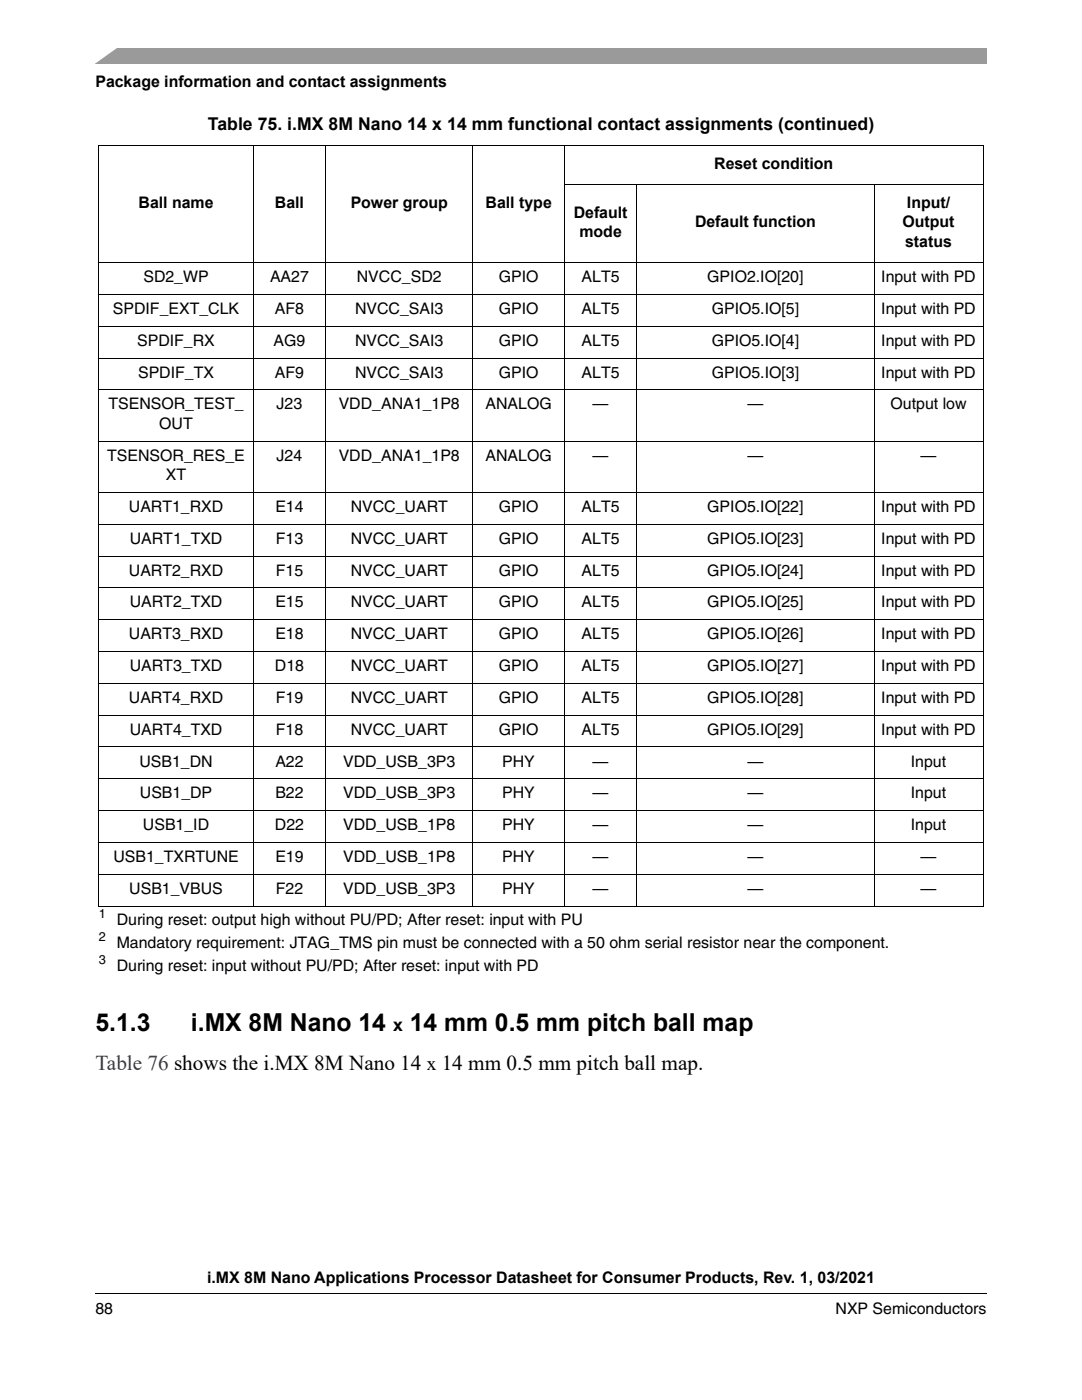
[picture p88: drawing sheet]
<svg xmlns="http://www.w3.org/2000/svg" width="216mm" height="279mm" viewBox="0 0 216 279" stroke-linecap="round" stroke-linejoin="round" font-family="sans-serif">
<defs><g id="words">
<g font-size="4.9">
<text x="19" y="205.8">5.1.3</text>
<text x="38.1" y="205.8">i.MX 8M Nano 14</text>
<text x="81.7" y="205.8">14 mm 0.5 mm pitch ball map</text>
</g>
<text font-size="4.2" fill="#0000c2" x="19" y="213.5">Table 76 shows the i.MX 8M Nano 14 x 14 mm 0.5 mm pitch ball map.</text>
<g font-size="3.5">
<text x="41.5" y="25.8">Table 75. i.MX 8M Nano 14 x 14 mm functional contact assignments (continued)</text>
<text x="78.4" y="205.8">x</text>
</g>
<g font-size="3.2">
<text x="19" y="17.4">Package information and contact assignments</text>
<text x="142.5" y="33.7">Reset condition</text>
<text x="27.6" y="41.5">Ball name</text>
<text x="54.8" y="41.5">Ball</text>
<text x="70" y="41.5">Power group</text>
<text x="96.9" y="41.5">Ball type</text>
<text x="181" y="41.5">Input/</text>
<text x="114.5" y="43.4">Default</text>
<text x="115.6" y="47.3">mode</text>
<text x="138.7" y="45.4">Default function</text>
<text x="180.1" y="45.4">Output</text>
<text x="180.6" y="49.2">status</text>
<text x="28.6" y="56.3">SD2_WP</text>
<text x="53.9" y="56.3">AA27</text>
<text x="71.2" y="56.3">NVCC_SD2</text>
<text x="99.5" y="56.3">GPIO</text>
<text x="116.1" y="56.3">ALT5</text>
<text x="141.1" y="56.3">GPIO2.IO[20]</text>
<text x="175.9" y="56.3">Input with PD</text>
<text x="22.5" y="62.7">SPDIF_EXT_CLK</text>
<text x="54.8" y="62.7">AF8</text>
<text x="70.8" y="62.7">NVCC_SAI3</text>
<text x="99.5" y="62.7">GPIO</text>
<text x="116.1" y="62.7">ALT5</text>
<text x="142" y="62.7">GPIO5.IO[5]</text>
<text x="175.9" y="62.7">Input with PD</text>
<text x="27.4" y="69">SPDIF_RX</text>
<text x="54.6" y="69">AG9</text>
<text x="70.8" y="69">NVCC_SAI3</text>
<text x="99.5" y="69">GPIO</text>
<text x="116.1" y="69">ALT5</text>
<text x="142" y="69">GPIO5.IO[4]</text>
<text x="175.9" y="69">Input with PD</text>
<text x="27.6" y="75.4">SPDIF_TX</text>
<text x="54.8" y="75.4">AF9</text>
<text x="70.8" y="75.4">NVCC_SAI3</text>
<text x="99.5" y="75.4">GPIO</text>
<text x="116.1" y="75.4">ALT5</text>
<text x="142" y="75.4">GPIO5.IO[3]</text>
<text x="175.9" y="75.4">Input with PD</text>
<text x="21.7" y="81.7">TSENSOR_TEST_</text>
<text x="55.2" y="81.7">J23</text>
<text x="67.6" y="81.7">VDD_ANA1_1P8</text>
<text x="96.9" y="81.7">ANALOG</text>
<text x="118.3" y="81.7">—</text>
<text x="149.2" y="81.7">—</text>
<text x="177.7" y="81.7">Output low</text>
<text x="31.8" y="85.6">OUT</text>
<text x="21.4" y="91.9">TSENSOR_RES_E</text>
<text x="33.1" y="95.8">XT</text>
<text x="55.2" y="91.9">J24</text>
<text x="67.6" y="91.9">VDD_ANA1_1P8</text>
<text x="96.9" y="91.9">ANALOG</text>
<text x="118.3" y="91.9">—</text>
<text x="149.2" y="91.9">—</text>
<text x="183.7" y="91.9">—</text>
<text x="25.7" y="102.2">UART1_RXD</text>
<text x="54.9" y="102.2">E14</text>
<text x="70" y="102.2">NVCC_UART</text>
<text x="99.5" y="102.2">GPIO</text>
<text x="116.1" y="102.2">ALT5</text>
<text x="141.1" y="102.2">GPIO5.IO[22]</text>
<text x="175.9" y="102.2">Input with PD</text>
<text x="25.9" y="108.5">UART1_TXD</text>
<text x="55" y="108.5">F13</text>
<text x="70" y="108.5">NVCC_UART</text>
<text x="99.5" y="108.5">GPIO</text>
<text x="116.1" y="108.5">ALT5</text>
<text x="141.1" y="108.5">GPIO5.IO[23]</text>
<text x="175.9" y="108.5">Input with PD</text>
<text x="25.7" y="114.9">UART2_RXD</text>
<text x="55" y="114.9">F15</text>
<text x="70" y="114.9">NVCC_UART</text>
<text x="99.5" y="114.9">GPIO</text>
<text x="116.1" y="114.9">ALT5</text>
<text x="141.1" y="114.9">GPIO5.IO[24]</text>
<text x="175.9" y="114.9">Input with PD</text>
<text x="25.9" y="121.2">UART2_TXD</text>
<text x="54.9" y="121.2">E15</text>
<text x="70" y="121.2">NVCC_UART</text>
<text x="99.5" y="121.2">GPIO</text>
<text x="116.1" y="121.2">ALT5</text>
<text x="141.1" y="121.2">GPIO5.IO[25]</text>
<text x="175.9" y="121.2">Input with PD</text>
<text x="25.7" y="127.6">UART3_RXD</text>
<text x="54.9" y="127.6">E18</text>
<text x="70" y="127.6">NVCC_UART</text>
<text x="99.5" y="127.6">GPIO</text>
<text x="116.1" y="127.6">ALT5</text>
<text x="141.1" y="127.6">GPIO5.IO[26]</text>
<text x="175.9" y="127.6">Input with PD</text>
<text x="25.9" y="133.9">UART3_TXD</text>
<text x="54.8" y="133.9">D18</text>
<text x="70" y="133.9">NVCC_UART</text>
<text x="99.5" y="133.9">GPIO</text>
<text x="116.1" y="133.9">ALT5</text>
<text x="141.1" y="133.9">GPIO5.IO[27]</text>
<text x="175.9" y="133.9">Input with PD</text>
<text x="25.7" y="140.3">UART4_RXD</text>
<text x="55" y="140.3">F19</text>
<text x="70" y="140.3">NVCC_UART</text>
<text x="99.5" y="140.3">GPIO</text>
<text x="116.1" y="140.3">ALT5</text>
<text x="141.1" y="140.3">GPIO5.IO[28]</text>
<text x="175.9" y="140.3">Input with PD</text>
<text x="25.9" y="146.6">UART4_TXD</text>
<text x="55" y="146.6">F18</text>
<text x="70" y="146.6">NVCC_UART</text>
<text x="99.5" y="146.6">GPIO</text>
<text x="116.1" y="146.6">ALT5</text>
<text x="141.1" y="146.6">GPIO5.IO[29]</text>
<text x="175.9" y="146.6">Input with PD</text>
<text x="27.8" y="153">USB1_DN</text>
<text x="54.9" y="153">A22</text>
<text x="68.5" y="153">VDD_USB_3P3</text>
<text x="100.2" y="153">PHY</text>
<text x="118.3" y="153">—</text>
<text x="149.2" y="153">—</text>
<text x="181.8" y="153">Input</text>
<text x="27.9" y="159.3">USB1_DP</text>
<text x="54.9" y="159.3">B22</text>
<text x="68.5" y="159.3">VDD_USB_3P3</text>
<text x="100.2" y="159.3">PHY</text>
<text x="118.3" y="159.3">—</text>
<text x="149.2" y="159.3">—</text>
<text x="181.8" y="159.3">Input</text>
<text x="28.5" y="165.7">USB1_ID</text>
<text x="54.8" y="165.7">D22</text>
<text x="68.5" y="165.7">VDD_USB_1P8</text>
<text x="100.2" y="165.7">PHY</text>
<text x="118.3" y="165.7">—</text>
<text x="149.2" y="165.7">—</text>
<text x="181.8" y="165.7">Input</text>
<text x="22.6" y="172">USB1_TXRTUNE</text>
<text x="54.9" y="172">E19</text>
<text x="68.5" y="172">VDD_USB_1P8</text>
<text x="100.2" y="172">PHY</text>
<text x="118.3" y="172">—</text>
<text x="149.2" y="172">—</text>
<text x="183.7" y="172">—</text>
<text x="25.8" y="178.4">USB1_VBUS</text>
<text x="55" y="178.4">F22</text>
<text x="68.5" y="178.4">VDD_USB_3P3</text>
<text x="100.2" y="178.4">PHY</text>
<text x="118.3" y="178.4">—</text>
<text x="149.2" y="178.4">—</text>
<text x="183.7" y="178.4">—</text>
<text x="23.3" y="184.5">During reset: output high without PU/PD; After reset: input with PU</text>
<text x="23.3" y="189.1">Mandatory requirement: JTAG_TMS pin must be connected with a 50 ohm serial resistor near the component.</text>
<text x="23.3" y="193.7">During reset: input without PU/PD; After reset: input with PD</text>
<text x="41.3" y="256.1">i.MX 8M Nano Applications Processor Datasheet for Consumer Products, Rev. 1, 03/2021</text>
<text x="19" y="262.3">88</text>
<text x="166.7" y="262.3">NXP Semiconductors</text>
</g>
<g font-size="2.5">
<text x="19.7" y="183.3">1</text>
<text x="19.7" y="187.9">2</text>
<text x="19.7" y="192.4">3</text>
</g>
</g></defs>
<path d="M19 258.1v.1z" fill="#000"/>
<path d="M19 258.1h177.8" fill="none" stroke="#000" stroke-width=".2"/>
<path d="M19 9.5h177.8v3.2h-177.8z" fill="#9a9a9a"/>
<path d="M17.1 9.2h6.8l-5.3 3.8h-1.5z" fill="#fff"/>
<g fill="#fff">
<path d="M19.7 52.4h30.8v6.4h-30.8z"/>
<path d="M50.5 52.4h14.5v6.4h-14.5z"/>
<path d="M65 52.4h29.3v6.4h-29.3z"/>
<path d="M112.6 52.4h14.5v6.4h-14.5z"/>
<path d="M127.1 52.4h47.3v6.4h-47.3z"/>
<path d="M174.4 52.4h21.8v6.4h-21.8z"/>
<path d="M19.7 58.8h30.8v6.3h-30.8z"/>
<path d="M50.5 58.8h14.5v6.3h-14.5z"/>
<path d="M65 58.8h29.3v6.3h-29.3z"/>
<path d="M112.6 58.8h14.5v6.3h-14.5z"/>
<path d="M127.1 58.8h47.3v6.3h-47.3z"/>
<path d="M174.4 58.8h21.8v6.3h-21.8z"/>
<path d="M19.7 65.1h30.8v6.4h-30.8z"/>
<path d="M50.5 65.1h14.5v6.4h-14.5z"/>
<path d="M65 65.1h29.3v6.4h-29.3z"/>
<path d="M112.6 65.1h14.5v6.4h-14.5z"/>
<path d="M127.1 65.1h47.3v6.4h-47.3z"/>
<path d="M174.4 65.1h21.8v6.4h-21.8z"/>
<path d="M19.7 71.5h30.8v6.3h-30.8z"/>
<path d="M50.5 71.5h14.5v6.3h-14.5z"/>
<path d="M65 71.5h29.3v6.3h-29.3z"/>
<path d="M112.6 71.5h14.5v6.3h-14.5z"/>
<path d="M127.1 71.5h47.3v6.3h-47.3z"/>
<path d="M174.4 71.5h21.8v6.3h-21.8z"/>
<path d="M19.7 77.8h30.8v10.3h-30.8z"/>
<path d="M50.5 77.8h14.5v10.3h-14.5z"/>
<path d="M65 77.8h29.3v10.3h-29.3z"/>
<path d="M112.6 77.8h14.5v10.3h-14.5z"/>
<path d="M127.1 77.8h47.3v10.3h-47.3z"/>
<path d="M174.4 77.8h21.8v10.3h-21.8z"/>
<path d="M19.7 88.1h30.8v10.2h-30.8z"/>
<path d="M50.5 88.1h14.5v10.2h-14.5z"/>
<path d="M65 88.1h29.3v10.2h-29.3z"/>
<path d="M112.6 88.1h14.5v10.2h-14.5z"/>
<path d="M127.1 88.1h47.3v10.2h-47.3z"/>
<path d="M174.4 88.1h21.8v10.2h-21.8z"/>
<path d="M19.7 98.3h30.8v6.3h-30.8z"/>
<path d="M50.5 98.3h14.5v6.3h-14.5z"/>
<path d="M65 98.3h29.3v6.3h-29.3z"/>
<path d="M112.6 98.3h14.5v6.3h-14.5z"/>
<path d="M127.1 98.3h47.3v6.3h-47.3z"/>
<path d="M174.4 98.3h21.8v6.3h-21.8z"/>
<path d="M19.7 104.6h30.8v6.4h-30.8z"/>
<path d="M50.5 104.6h14.5v6.4h-14.5z"/>
<path d="M65 104.6h29.3v6.4h-29.3z"/>
<path d="M112.6 104.6h14.5v6.4h-14.5z"/>
<path d="M127.1 104.6h47.3v6.4h-47.3z"/>
<path d="M174.4 104.6h21.8v6.4h-21.8z"/>
<path d="M19.7 111h30.8v6.3h-30.8z"/>
<path d="M50.5 111h14.5v6.3h-14.5z"/>
<path d="M65 111h29.3v6.3h-29.3z"/>
<path d="M112.6 111h14.5v6.3h-14.5z"/>
<path d="M127.1 111h47.3v6.3h-47.3z"/>
<path d="M174.4 111h21.8v6.3h-21.8z"/>
<path d="M19.7 117.3h30.8v6.4h-30.8z"/>
<path d="M50.5 117.3h14.5v6.4h-14.5z"/>
<path d="M65 117.3h29.3v6.4h-29.3z"/>
<path d="M112.6 117.3h14.5v6.4h-14.5z"/>
<path d="M127.1 117.3h47.3v6.4h-47.3z"/>
<path d="M174.4 117.3h21.8v6.4h-21.8z"/>
<path d="M19.7 123.7h30.8v6.3h-30.8z"/>
<path d="M50.5 123.7h14.5v6.3h-14.5z"/>
<path d="M65 123.7h29.3v6.3h-29.3z"/>
<path d="M112.6 123.7h14.5v6.3h-14.5z"/>
<path d="M127.1 123.7h47.3v6.3h-47.3z"/>
<path d="M174.4 123.7h21.8v6.3h-21.8z"/>
<path d="M19.7 130h30.8v6.4h-30.8z"/>
<path d="M50.5 130h14.5v6.4h-14.5z"/>
<path d="M65 130h29.3v6.4h-29.3z"/>
<path d="M112.6 130h14.5v6.4h-14.5z"/>
<path d="M127.1 130h47.3v6.4h-47.3z"/>
<path d="M174.4 130h21.8v6.4h-21.8z"/>
<path d="M19.7 136.4h30.8v6.3h-30.8z"/>
<path d="M50.5 136.4h14.5v6.3h-14.5z"/>
<path d="M65 136.4h29.3v6.3h-29.3z"/>
<path d="M112.6 136.4h14.5v6.3h-14.5z"/>
<path d="M127.1 136.4h47.3v6.3h-47.3z"/>
<path d="M174.4 136.4h21.8v6.3h-21.8z"/>
<path d="M19.7 142.7h30.8v6.4h-30.8z"/>
<path d="M50.5 142.7h14.5v6.4h-14.5z"/>
<path d="M65 142.7h29.3v6.4h-29.3z"/>
<path d="M112.6 142.7h14.5v6.4h-14.5z"/>
<path d="M127.1 142.7h47.3v6.4h-47.3z"/>
<path d="M174.4 142.7h21.8v6.4h-21.8z"/>
<path d="M19.7 149.1h30.8v6.3h-30.8z"/>
<path d="M50.5 149.1h14.5v6.3h-14.5z"/>
<path d="M65 149.1h29.3v6.3h-29.3z"/>
<path d="M112.6 149.1h14.5v6.3h-14.5z"/>
<path d="M127.1 149.1h47.3v6.3h-47.3z"/>
<path d="M174.4 149.1h21.8v6.3h-21.8z"/>
<path d="M19.7 155.4h30.8v6.4h-30.8z"/>
<path d="M50.5 155.4h14.5v6.4h-14.5z"/>
<path d="M65 155.4h29.3v6.4h-29.3z"/>
<path d="M112.6 155.4h14.5v6.4h-14.5z"/>
<path d="M127.1 155.4h47.3v6.4h-47.3z"/>
<path d="M174.4 155.4h21.8v6.4h-21.8z"/>
<path d="M19.7 161.8h30.8v6.3h-30.8z"/>
<path d="M50.5 161.8h14.5v6.3h-14.5z"/>
<path d="M65 161.8h29.3v6.3h-29.3z"/>
<path d="M112.6 161.8h14.5v6.3h-14.5z"/>
<path d="M127.1 161.8h47.3v6.3h-47.3z"/>
<path d="M174.4 161.8h21.8v6.3h-21.8z"/>
<path d="M19.7 168.1h30.8v6.4h-30.8z"/>
<path d="M50.5 168.1h14.5v6.4h-14.5z"/>
<path d="M65 168.1h29.3v6.4h-29.3z"/>
<path d="M112.6 168.1h14.5v6.4h-14.5z"/>
<path d="M127.1 168.1h47.3v6.4h-47.3z"/>
<path d="M174.4 168.1h21.8v6.4h-21.8z"/>
<path d="M19.7 174.5h30.8v6.3h-30.8z"/>
<path d="M50.5 174.5h14.5v6.3h-14.5z"/>
<path d="M65 174.5h29.3v6.3h-29.3z"/>
<path d="M112.6 174.5h14.5v6.3h-14.5z"/>
<path d="M127.1 174.5h47.3v6.3h-47.3z"/>
<path d="M174.4 174.5h21.8v6.3h-21.8z"/>
<path d="M19.7 180.8h176.5v1.6h-176.5z"/>
<path d="M19.7 29.1h30.8v23.3h-30.8z"/>
<path d="M50.5 29.1h14.5v23.3h-14.5z"/>
<path d="M65 29.1h29.3v23.3h-29.3z"/>
<path d="M94.3 29.1h18.3v23.3h-18.3z"/>
<path d="M112.6 29.1h83.6v7.8h-83.6z"/>
<path d="M112.6 36.9h14.5v15.5h-14.5z"/>
<path d="M127.1 36.9h47.3v15.5h-47.3z"/>
<path d="M174.4 36.9h21.8v15.5h-21.8z"/>
</g>
<g fill="none" stroke="#000" stroke-width=".2">
<path d="M19.6 29.1h176.7M19.7 29.2v151.5M50.5 29v151.9M65 29v151.9M94.3 29v151.9M112.5 36.9h83.8M112.6 29v151.9M127.1 36.8v144.1M174.4 36.8v144.1M196.2 29.2v151.5M19.6 52.4h176.7M19.6 58.8h176.7"/>
<path d="M19.6 65.1h176.7M19.6 71.5h176.7M19.6 77.8h176.7M19.6 88.1h176.7M19.6 98.3h176.7M19.6 104.6h176.7M19.6 111h176.7M19.6 117.3h176.7M19.6 123.7h176.7M19.6 130h176.7M19.6 136.4h176.7M19.6 142.7h176.7"/>
<path d="M19.6 149.1h176.7M19.6 155.4h176.7M19.6 161.8h176.7M19.6 168.1h176.7M19.6 174.5h176.7M19.6 180.8h176.7"/>
</g>
<use href="#words"/>
</svg>
